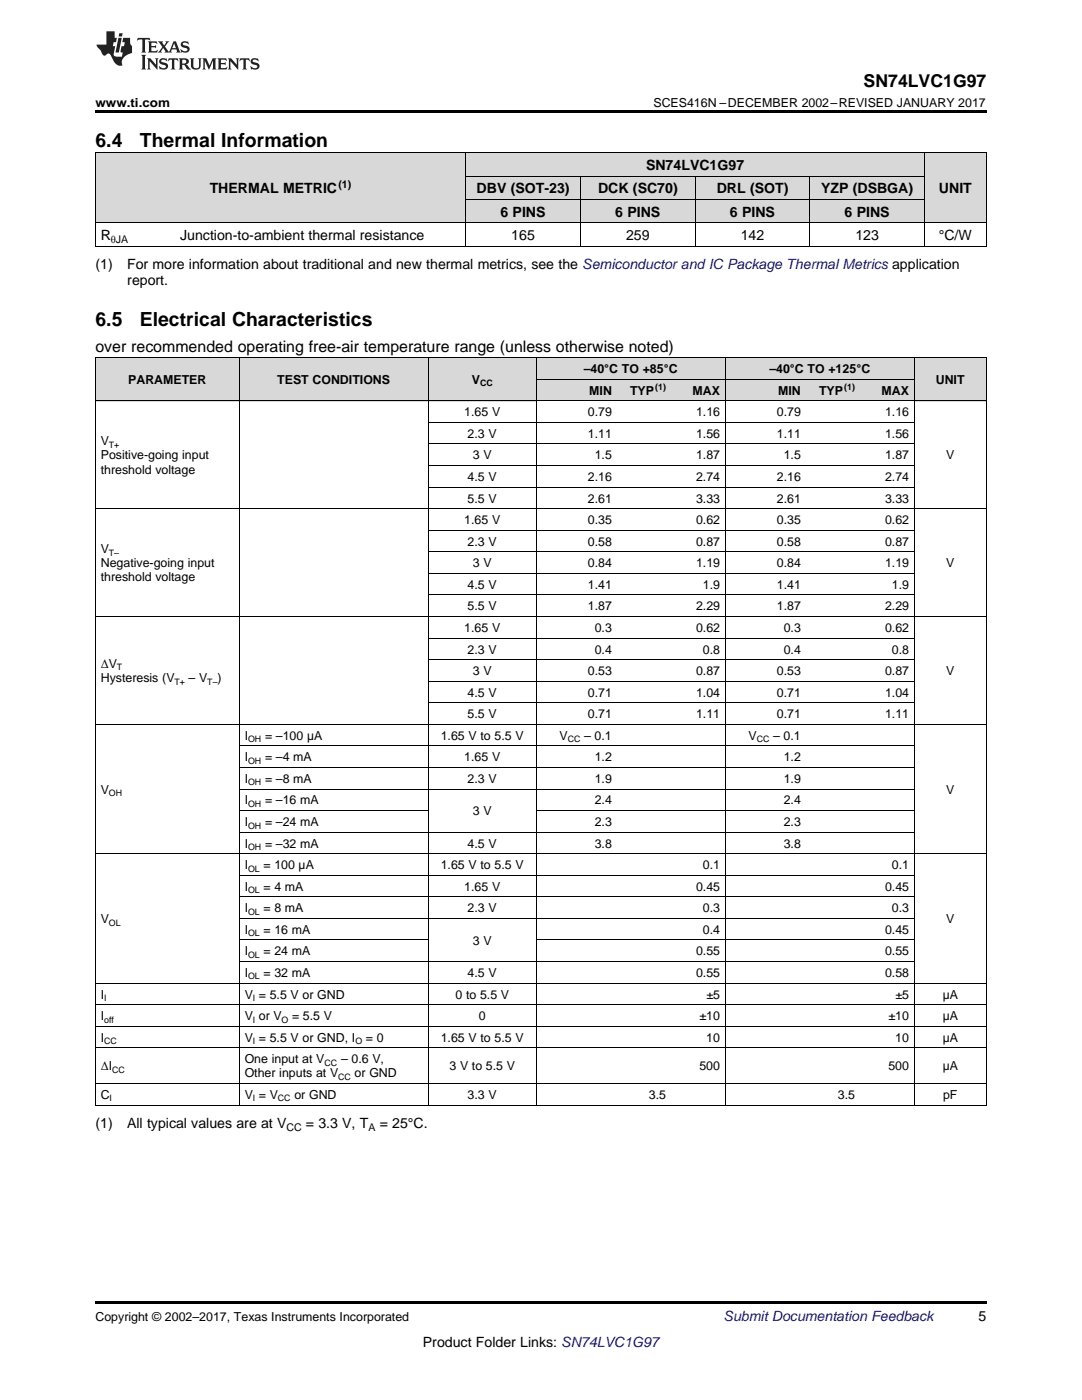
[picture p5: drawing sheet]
<svg xmlns="http://www.w3.org/2000/svg" width="216mm" height="279mm" viewBox="0 0 216 279" stroke-linecap="round" stroke-linejoin="round" font-family="sans-serif">
<defs><g id="words">
<g font-size="3.9">
<text x="19" y="29.3">6.4</text>
<text x="27.9" y="29.3">Thermal Information</text>
<text x="19" y="65">6.5</text>
<text x="27.9" y="65">Electrical Characteristics</text>
</g>
<text font-size="3.5" x="172.3" y="17.3">SN74LVC1G97</text>
<text font-size="3.2" x="19" y="70.2">over recommended operating free-air temperature range (unless otherwise noted)</text>
<g font-size="2.8">
<text x="128.9" y="33.9">SN74LVC1G97</text>
<text x="41.8" y="38.6">THERMAL METRIC</text>
<text x="95.1" y="38.6">DBV (SOT-23)</text>
<text x="119.3" y="38.6">DCK (SC70)</text>
<text x="143" y="38.6">DRL (SOT)</text>
<text x="163.8" y="38.6">YZP (DSBGA)</text>
<text x="187.4" y="38.6">UNIT</text>
<text x="20.1" y="47.9">R</text>
<text x="35.9" y="47.9">Junction-to-ambient thermal resistance</text>
<text x="99.9" y="43.3">6 PINS</text>
<text x="102" y="47.9">165</text>
<text x="122.8" y="43.3">6 PINS</text>
<text x="124.9" y="47.9">259</text>
<text x="145.7" y="43.3">6 PINS</text>
<text x="147.8" y="47.9">142</text>
<text x="168.5" y="43.3">6 PINS</text>
<text x="170.7" y="47.9">123</text>
<text x="187.3" y="47.9">°C/W</text>
<text x="19" y="53.8">(1)</text>
<text x="25.4" y="53.8">For more information about traditional and new thermal metrics, see the Semiconductor and IC Package Thermal Metrics application</text>
<text x="25.4" y="56.9">report.</text>
<text x="19" y="225.2">(1)</text>
<text x="25.4" y="225.2">All typical values are at V</text>
<text x="61" y="225.2">= 3.3 V, T</text>
<text x="75.8" y="225.2">= 25°C.</text>
<text x="195.3" y="263.6">5</text>
<text x="84.4" y="268.9">Product Folder Links: SN74LVC1G97</text>
</g>
<text font-size="2.8" fill="#0000c8" x="144.4" y="263.6">Submit Documentation Feedback</text>
<g font-size="2.5">
<text x="19" y="21.4">www.ti.com</text>
<text x="130.4" y="21.4">SCES416N –DECEMBER 2002–REVISED JANUARY 2017</text>
<text x="25.6" y="76.6">PARAMETER</text>
<text x="55.3" y="76.6">TEST CONDITIONS</text>
<text x="94.2" y="76.6">V</text>
<text x="116.5" y="74.5">–40°C</text>
<text x="124.1" y="74.5">TO +85°C</text>
<text x="153.5" y="74.5">–40°C</text>
<text x="161.1" y="74.5">TO +125°</text>
<text x="171.9" y="74.5">C</text>
<text x="186.7" y="76.6">UNIT</text>
<text x="92.6" y="83.1">1.65 V</text>
<text x="117.3" y="83.1">0.79</text>
<text x="117.6" y="78.8">MIN</text>
<text x="125.7" y="78.8">TYP</text>
<text x="138.2" y="78.8">MAX</text>
<text x="138.9" y="83.1">1.16</text>
<text x="155" y="83.1">0.79</text>
<text x="155.3" y="78.8">MIN</text>
<text x="163.4" y="78.8">TYP</text>
<text x="175.9" y="78.8">MAX</text>
<text x="176.6" y="83.1">1.16</text>
<text x="20.1" y="88.9">V</text>
<text x="93.3" y="87.4">2.3 V</text>
<text x="117.3" y="87.4">1.11</text>
<text x="138.9" y="87.4">1.56</text>
<text x="155" y="87.4">1.11</text>
<text x="176.6" y="87.4">1.56</text>
<text x="20.1" y="91.7">Positive-going input</text>
<text x="20.1" y="94.5">threshold voltage</text>
<text x="93.3" y="96">4.5 V</text>
<text x="94.4" y="91.7">3 V</text>
<text x="117.3" y="96">2.16</text>
<text x="118.7" y="91.7">1.5</text>
<text x="138.9" y="91.7">1.87</text>
<text x="138.9" y="96">2.74</text>
<text x="155" y="96">2.16</text>
<text x="156.4" y="91.7">1.5</text>
<text x="176.6" y="91.7">1.87</text>
<text x="176.6" y="96">2.74</text>
<text x="188.8" y="91.7">V</text>
<text x="93.3" y="100.3">5.5 V</text>
<text x="117.3" y="100.3">2.61</text>
<text x="138.9" y="100.3">3.33</text>
<text x="155" y="100.3">2.61</text>
<text x="176.6" y="100.3">3.33</text>
<text x="92.6" y="104.6">1.65 V</text>
<text x="117.3" y="104.6">0.35</text>
<text x="138.9" y="104.6">0.62</text>
<text x="155" y="104.6">0.35</text>
<text x="176.6" y="104.6">0.62</text>
<text x="20.1" y="110.4">V</text>
<text x="20.1" y="113.2">Negative-going input</text>
<text x="93.3" y="108.9">2.3 V</text>
<text x="94.4" y="113.2">3 V</text>
<text x="117.3" y="108.9">0.58</text>
<text x="117.3" y="113.2">0.84</text>
<text x="138.9" y="108.9">0.87</text>
<text x="138.9" y="113.2">1.19</text>
<text x="155" y="108.9">0.58</text>
<text x="155" y="113.2">0.84</text>
<text x="176.6" y="108.9">0.87</text>
<text x="176.6" y="113.2">1.19</text>
<text x="188.8" y="113.2">V</text>
<text x="20.1" y="116">threshold voltage</text>
<text x="93.3" y="117.5">4.5 V</text>
<text x="117.3" y="117.5">1.41</text>
<text x="140.3" y="117.5">1.9</text>
<text x="155" y="117.5">1.41</text>
<text x="178" y="117.5">1.9</text>
<text x="93.3" y="121.8">5.5 V</text>
<text x="117.3" y="121.8">1.87</text>
<text x="138.9" y="121.8">2.29</text>
<text x="155" y="121.8">1.87</text>
<text x="176.6" y="121.8">2.29</text>
<text x="92.6" y="126.1">1.65 V</text>
<text x="93.3" y="130.4">2.3 V</text>
<text x="118.7" y="126.1">0.3</text>
<text x="118.7" y="130.4">0.4</text>
<text x="138.9" y="126.1">0.62</text>
<text x="140.3" y="130.4">0.8</text>
<text x="156.4" y="126.1">0.3</text>
<text x="156.4" y="130.4">0.4</text>
<text x="176.6" y="126.1">0.62</text>
<text x="178" y="130.4">0.8</text>
<text x="20.1" y="133.3">ΔV</text>
<text x="20.1" y="136.1">Hysteresis (V</text>
<text x="37.6" y="136.1">– V</text>
<text x="43.4" y="136.1">)</text>
<text x="94.4" y="134.7">3 V</text>
<text x="117.3" y="134.7">0.53</text>
<text x="138.9" y="134.7">0.87</text>
<text x="155" y="134.7">0.53</text>
<text x="176.6" y="134.7">0.87</text>
<text x="188.8" y="134.7">V</text>
<text x="93.3" y="139">4.5 V</text>
<text x="93.3" y="143.3">5.5 V</text>
<text x="117.3" y="139">0.71</text>
<text x="117.3" y="143.3">0.71</text>
<text x="138.9" y="139">1.04</text>
<text x="138.9" y="143.3">1.11</text>
<text x="155" y="139">0.71</text>
<text x="155" y="143.3">0.71</text>
<text x="176.6" y="139">1.04</text>
<text x="176.6" y="143.3">1.11</text>
<text x="48.8" y="147.6">I</text>
<text x="52.9" y="147.6">= –100 µA</text>
<text x="87.9" y="147.6">1.65 V to 5.5 V</text>
<text x="111.7" y="147.6">V</text>
<text x="116.6" y="147.6">– 0.1</text>
<text x="149.4" y="147.6">V</text>
<text x="154.3" y="147.6">– 0.1</text>
<text x="48.8" y="151.9">I</text>
<text x="52.9" y="151.9">= –4 mA</text>
<text x="92.6" y="151.9">1.65 V</text>
<text x="118.7" y="151.9">1.2</text>
<text x="156.4" y="151.9">1.2</text>
<text x="20.1" y="158.4">V</text>
<text x="48.8" y="156.2">I</text>
<text x="48.8" y="160.5">I</text>
<text x="52.9" y="156.2">= –8 mA</text>
<text x="52.9" y="160.5">= –16 mA</text>
<text x="93.3" y="156.2">2.3 V</text>
<text x="118.7" y="156.2">1.9</text>
<text x="118.7" y="160.5">2.4</text>
<text x="156.4" y="156.2">1.9</text>
<text x="156.4" y="160.5">2.4</text>
<text x="188.8" y="158.4">V</text>
<text x="48.8" y="164.9">I</text>
<text x="52.9" y="164.9">= –24 mA</text>
<text x="94.4" y="162.7">3 V</text>
<text x="118.7" y="164.9">2.3</text>
<text x="156.4" y="164.9">2.3</text>
<text x="48.8" y="169.2">I</text>
<text x="48.8" y="173.5">I</text>
<text x="52.6" y="173.5">= 100 µA</text>
<text x="52.9" y="169.2">= –32 mA</text>
<text x="87.9" y="173.5">1.65 V to 5.5 V</text>
<text x="93.3" y="169.2">4.5 V</text>
<text x="118.7" y="169.2">3.8</text>
<text x="140.3" y="173.5">0.1</text>
<text x="156.4" y="169.2">3.8</text>
<text x="178" y="173.5">0.1</text>
<text x="48.8" y="177.8">I</text>
<text x="52.6" y="177.8">= 4 mA</text>
<text x="92.6" y="177.8">1.65 V</text>
<text x="138.9" y="177.8">0.45</text>
<text x="176.6" y="177.8">0.45</text>
<text x="20.1" y="184.2">V</text>
<text x="48.8" y="182.1">I</text>
<text x="52.6" y="182.1">= 8 mA</text>
<text x="93.3" y="182.1">2.3 V</text>
<text x="140.3" y="182.1">0.3</text>
<text x="178" y="182.1">0.3</text>
<text x="188.8" y="184.2">V</text>
<text x="48.8" y="186.4">I</text>
<text x="48.8" y="190.7">I</text>
<text x="52.6" y="186.4">= 16 mA</text>
<text x="52.6" y="190.7">= 24 mA</text>
<text x="94.4" y="188.5">3 V</text>
<text x="138.9" y="190.7">0.55</text>
<text x="140.3" y="186.4">0.4</text>
<text x="176.6" y="186.4">0.45</text>
<text x="176.6" y="190.7">0.55</text>
<text x="48.8" y="195">I</text>
<text x="52.6" y="195">= 32 mA</text>
<text x="93.3" y="195">4.5 V</text>
<text x="138.9" y="195">0.55</text>
<text x="176.6" y="195">0.58</text>
<text x="20.1" y="199.3">I</text>
<text x="20.1" y="203.6">I</text>
<text x="48.8" y="199.3">V = 5.5 V or GND</text>
<text x="48.8" y="203.6">V or V</text>
<text x="58.3" y="203.6">= 5.5 V</text>
<text x="90.9" y="199.3">0 to 5.5 V</text>
<text x="95.5" y="203.6">0</text>
<text x="139.6" y="203.6">±10</text>
<text x="141" y="199.3">±5</text>
<text x="177.3" y="203.6">±10</text>
<text x="178.7" y="199.3">±5</text>
<text x="188.1" y="199.3">µA</text>
<text x="188.1" y="203.6">µA</text>
<text x="20.1" y="207.9">I</text>
<text x="48.8" y="207.9">V = 5.5 V or GND, I</text>
<text x="73" y="207.9">= 0</text>
<text x="87.9" y="207.9">1.65 V to 5.5 V</text>
<text x="140.9" y="207.9">10</text>
<text x="178.6" y="207.9">10</text>
<text x="188.1" y="207.9">µA</text>
<text x="20.1" y="213.6">ΔI</text>
<text x="48.8" y="212.2">One input at V</text>
<text x="48.8" y="215">Other inputs at V</text>
<text x="68.1" y="212.2">– 0.6 V,</text>
<text x="70.8" y="215">or GND</text>
<text x="89.7" y="213.6">3 V to 5.5 V</text>
<text x="139.6" y="213.6">500</text>
<text x="177.3" y="213.6">500</text>
<text x="188.1" y="213.6">µA</text>
<text x="20.1" y="219.3">C</text>
<text x="48.8" y="219.3">V = V</text>
<text x="58.7" y="219.3">or GND</text>
<text x="93.3" y="219.3">3.3 V</text>
<text x="129.5" y="219.3">3.5</text>
<text x="167.2" y="219.3">3.5</text>
<text x="188.2" y="219.3">pF</text>
<text x="19" y="263.6">Copyright © 2002–2017, Texas Instruments Incorporated</text>
</g>
<g font-size="2.1">
<text x="67.5" y="37.5">(1)</text>
<text x="22.1" y="48.5">θJA</text>
<text x="57.1" y="225.7">CC</text>
<text x="73.5" y="225.7">A</text>
</g>
<g font-size="1.8">
<text x="95.8" y="77.1">CC</text>
<text x="130.7" y="77.8">(1)</text>
<text x="168.5" y="77.8">(1)</text>
<text x="21.7" y="89.4">T+</text>
<text x="21.7" y="110.9">T–</text>
<text x="23.3" y="133.8">T</text>
<text x="34.8" y="136.6">T+</text>
<text x="41.3" y="136.6">T–</text>
<text x="49.5" y="148.1">OH</text>
<text x="113.3" y="148.1">CC</text>
<text x="151" y="148.1">CC</text>
<text x="49.5" y="152.4">OH</text>
<text x="21.7" y="158.9">OH</text>
<text x="49.5" y="156.7">OH</text>
<text x="49.5" y="161">OH</text>
<text x="49.5" y="165.3">OH</text>
<text x="49.5" y="169.7">OH</text>
<text x="49.5" y="174">OL</text>
<text x="49.5" y="178.3">OL</text>
<text x="21.7" y="184.7">OL</text>
<text x="49.5" y="182.6">OL</text>
<text x="49.5" y="186.9">OL</text>
<text x="49.5" y="191.2">OL</text>
<text x="49.5" y="195.5">OL</text>
<text x="20.8" y="199.8">I</text>
<text x="50.4" y="199.8">I</text>
<text x="20.8" y="204.1">off</text>
<text x="20.8" y="208.4">CC</text>
<text x="50.4" y="204.1">I</text>
<text x="50.4" y="208.4">I</text>
<text x="56.2" y="204.1">O</text>
<text x="70.9" y="208.4">O</text>
<text x="22.4" y="214.1">CC</text>
<text x="64.8" y="212.7">CC</text>
<text x="67.5" y="215.5">CC</text>
<text x="21.9" y="219.8">I</text>
<text x="50.4" y="219.8">I</text>
<text x="55.5" y="219.8">CC</text>
</g>
</g></defs>
<g fill="#d8d8d8">
<path d="M19 71.4h28.8v8.6h-28.8z"/>
<path d="M47.8 71.4h37.7v8.6h-37.7z"/>
<path d="M85.5 71.4h21.5v8.6h-21.5z"/>
<path d="M182.5 71.4h14.3v8.6h-14.3z"/>
<path d="M107 75.7h16.2v4.3h-16.2z"/>
<path d="M123.2 75.7h10.8v4.3h-10.8z"/>
<path d="M134 75.7h10.7v4.3h-10.7z"/>
<path d="M144.7 75.7h16.2v4.3h-16.2z"/>
<path d="M160.9 75.7h10.8v4.3h-10.8z"/>
<path d="M171.7 75.7h10.8v4.3h-10.8z"/>
<path d="M107 71.4h16.2v4.3h-16.2z"/>
<path d="M123.2 71.4h10.8v4.3h-10.8z"/>
<path d="M134 71.4h10.7v4.3h-10.7z"/>
<path d="M144.7 71.4h16.2v4.3h-16.2z"/>
<path d="M160.9 71.4h10.8v4.3h-10.8z"/>
<path d="M171.7 71.4h10.8v4.3h-10.8z"/>
<path d="M19 30.6h15.9v13.9h-15.9z"/>
<path d="M34.9 30.6h58.1v13.9h-58.1z"/>
<path d="M184.5 30.6h12.3v13.9h-12.3z"/>
<path d="M93 39.9h22.9v4.6h-22.9z"/>
<path d="M115.9 39.9h22.8v4.6h-22.8z"/>
<path d="M138.7 39.9h22.9v4.6h-22.9z"/>
<path d="M161.6 39.9h22.9v4.6h-22.9z"/>
<path d="M93 35.2h22.9v4.7h-22.9z"/>
<path d="M115.9 35.2h22.8v4.7h-22.8z"/>
<path d="M138.7 35.2h22.9v4.7h-22.9z"/>
<path d="M161.6 35.2h22.9v4.7h-22.9z"/>
<path d="M93 30.6h22.9v4.6h-22.9z"/>
<path d="M115.9 30.6h22.8v4.6h-22.8z"/>
<path d="M138.7 30.6h22.9v4.6h-22.9z"/>
<path d="M161.6 30.6h22.9v4.6h-22.9z"/>
</g>
<g fill="#000">
<path d="M19 22h177.8v.5h-177.8zM19 49.1l.2 .1zM92.9 49.1l.1 .1zM115.7 49.1l.2 .1zM138.6 49.1l.1 .1zM161.5 49.1l.1 .1zM184.4 49.1l.1 .1zM196.7 49.1l.1 .1zM19 220.6h.2zM85.4 220.6h.1zM106.9 220.6h.1zM123.1 220.6h.1z"/>
<path d="M133.9 220.6h.1zM144.6 220.6h.1zM160.8 220.6h.1zM171.6 220.6h.1zM182.4 220.6h.1zM196.7 220.6h.1zM19 259.7h177.8v.5h-177.8z"/>
</g>
<g fill="none" stroke="#000" stroke-width=".2">
<path d="M19 30.5h177.8M19.1 30.5v18.7M92.9 30.5v18.7M93 39.8h91.5M93 35.2h91.5M115.8 35.2v14M138.7 35.2v14M161.6 35.2v14M184.4 30.5v18.7M196.8 30.5v18.7M19 49.1h177.8M19 44.5h177.8"/>
<path d="M19 80h177.8M19 71.4h177.8M19.1 71.4v149.2M47.7 71.4v149.2M85.4 71.4v149.2M107 71.4v149.2M107 75.7h75.5M144.7 71.4v149.2M182.4 71.4v149.2M196.8 71.4v149.2M85.5 97.2h97M85.5 92.9h97"/>
<path d="M85.5 88.6h97M85.5 84.3h97M19 101.5h177.8M85.5 118.7h97M85.5 114.4h97M85.5 110.1h97M85.5 105.8h97M19 123h177.8M85.5 135.9h97M85.5 131.6h97M85.5 127.3h97M19 144.6h177.8"/>
<path d="M47.8 157.5h134.7M47.8 153.2h134.7M47.8 148.9h134.7M85.5 140.2h97M19 170.4h177.8M47.8 179h134.7M47.8 174.7h134.7M47.8 166.1h134.7M47.8 161.8h37.7M107 161.8h75.5M19 196.2h177.8M47.8 191.9h134.7"/>
<path d="M47.8 187.6h37.7M47.8 183.3h134.7M107 187.6h75.5M19 216.2h177.8M19 209.1h177.8M19 204.8h177.8M19 200.5h177.8M19 220.5h177.8"/>
</g>
<g fill="#231f20">
<path d="M27.5 7.6l-.1 .5 .4-.2h.6v.1v2.1l-.2 .4h1l-.3-.4v-2.1l.1-.1h.5l.5 .2-.2-.5zM29.5 8.3l.2 .3v1.5l-.2 .4h1.8l.2-.6a1.04 1.04 0 0 1-1.3 .2v-.7h.6l.3 .2v-.6l-.3 .2h-.6v-.6l.8-.1 .4 .3-.2-.5zM31.5 8.3l.9 1.1-.9 1.1h.8l-.2-.2 .5-.7 .4 .7-.2 .2h1.5l-.1-.2 .1-.4h.9l.1 .4-.2 .2h1l-.3-.3-.7-1.9h-.5l-.9 2-.8-1 .9-1h-.8l.1 .3-.3 .5-.4-.6 .2-.2zM34.7 8.6l.4 1h-.7zM36.3 8.4a.63 .63 0 0 0-.2 .7 .63 .63 0 0 0 .6 .4l.6 .2 .1 .2a.75 .75 0 0 1-.7 .4 .75 .75 0 0 1-.6-.5l.1 .7 .1-.1a1.11 1.11 0 0 0 1.5-.6 1.13 1.13 0 0 0-1.2-.8l-.1-.4a1.04 1.04 0 0 1 1.2 .2l-.2-.5-.1 .1-.5-.2zM28.2 10.9l.2 .4v2.2l-.2 .4h1l-.3-.4v-2.2l.3-.4zM29.3 11.6l.3 .4v1.5l-.3 .4h.8l-.2-.4v-1.3l1.5 1.7v-1.9l.2-.4h-.7l.2 .4v.9l-1.1-1.3zM32 11.8a.62 .62 0 0 0-.2 .7 .62 .62 0 0 0 .6 .4l.6 .1 .1 .3a.76 .76 0 0 1-.7 .3 .76 .76 0 0 1-.6-.4l.1 .7 .1-.1a1.11 1.11 0 0 0 1.5-.6 1.13 1.13 0 0 0-1.2-.8l-.1-.4a1.04 1.04 0 0 1 1.2 .2l-.2-.6-.1 .1-.5-.1zM33.7 11.6l-.2 .6a.61 .61 0 0 1 .8-.3v1.6l-.2 .4h.9l-.2-.4v-1.6a.63 .63 0 0 1 .8 .3l-.2-.6zM35.6 11.6l.3 .4v1.5l-.3 .4h1l-.2-.2v-.8l.5 .2a.76 .76 0 0 0 1.2 .7l-1-1a.58 .58 0 0 0 .6-.5 .58 .58 0 0 0-.5-.6zM36.4 11.9h.1a.45 .45 0 0 1 .5 .1 .45 .45 0 0 1 .1 .5l-.7 .2zM37.9 11.6l.2 .2a2.17 2.17 0 0 0 .3 1.9 .99 .99 0 0 0 1.6-.6v-1.1l.2-.4h-.7l.2 .2a1.92 1.92 0 0 1-.2 1.8 .6 .6 0 0 1-.9-.5v-1.1l.2-.4zM40.4 11.6l.2 .4v1.5l-.2 .4h.7l-.2-.4v-1.4l.8 1.8 .8-1.8v1.4l-.2 .4h.9l-.2-.4v-1.5l.2-.4h-.8l-.6 1.5-.6-1.5zM43.4 11.6l.2 .4v1.5l-.2 .4h1.8l.2-.6a1.04 1.04 0 0 1-1.3 .1v-.6h.5l.4 .2v-.6l-.4 .2h-.5v-.7h.8l.3 .3-.1-.6zM45.5 11.6l.2 .4v1.5l-.2 .4h.7l-.2-.4v-1.3l1.5 1.7v-1.9l.2-.4h-.7l.2 .4v.9l-1.1-1.3zM47.9 11.6l-.1 .6a.61 .61 0 0 1 .8-.3v1.6l-.3 .4h1l-.3-.4 .1-1.6a.63 .63 0 0 1 .7 .3l-.1-.6zM50.2 11.8a.62 .62 0 0 0-.2 .7 .62 .62 0 0 0 .6 .4l.6 .1 .2 .3a.76 .76 0 0 1-.8 .3 .76 .76 0 0 1-.6-.4l.1 .7 .2-.1a1.11 1.11 0 0 0 1.5-.6 1.13 1.13 0 0 0-1.3-.8l-.1-.4a1.04 1.04 0 0 1 1.2 .2l-.1-.6-.2 .1-.5-.1z"/>
<path d="M21.2 6.3v2.6h-1.9l.1 .4 .7 .9a.91 .91 0 0 0 1 .8 .56 .56 0 0 1 .5-.3 .56 .56 0 0 1 .5 .3l.4 .8a1.53 1.53 0 0 0 1.9 1.2 1.54 1.54 0 0 1 1-2.1l.9-.3v-1.4a1.52 1.52 0 0 1-.3-1.6h-1.4l-.2 .8h.5l-.2 .8h-.4l-.2 1v.2l.4 .1-.2 .8a1.93 1.93 0 0 1-1.6-.3l.3-1.8h-.5l.2-.8h.4l.2-.8h-.4v-1.3zM23.6 7.6l-.6 2.9h.7l.6-2.9zM23.8 6.6l-.1 .7h.6l.2-.7z"/>
</g>
<use href="#words"/>
</svg>
